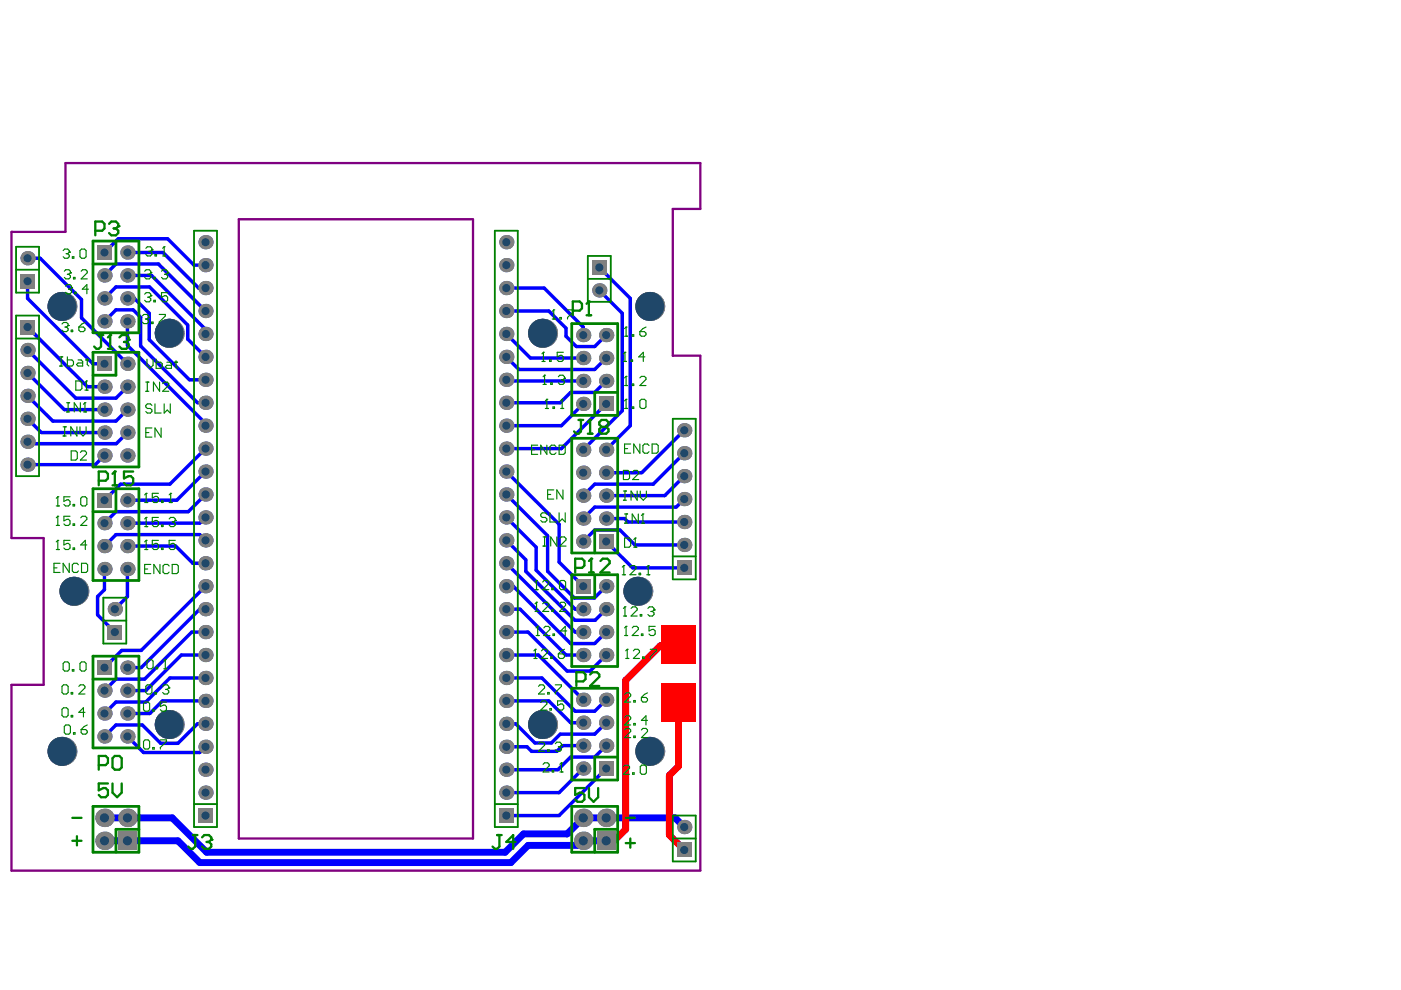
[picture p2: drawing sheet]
<svg xmlns="http://www.w3.org/2000/svg" width="297mm" height="210mm" viewBox="0 0 297 210" stroke-linecap="round" stroke-linejoin="round" font-family="sans-serif">
<path d="M13.9 34.6h134.6v9.7h-5.9v31.1h5.9v109.2h-146.1v-39.4h6.8v-31.1h-6.8v-64.9h11.5zM50.6 46.5h49.7v131.3h-49.7z" fill="none" stroke="#800080" stroke-width=".49"/>
<g fill="none" stroke="#00f" stroke-width=".73">
<path d="M5.8 59.6v3.7l13.9 13.8h2.5M5.8 54.8h2.7l8.8 8.7v3.9l9.7 9.7M22.2 53.5l2.9-2.9h10.4l5.6 5.6h2.5M22.2 58.4l2.4-2.4h9l10 9.9M27 58.4h5.1l11.5 11.4M27 53.5h7.6l7.5 7.6h1.5M127.1 56.7l6.5 6.6v27l-5.1 5.1M5.8 74.2l10.3 10.2h8.5l2.4-2.4M5.8 69.3l12.7 12.7h3.7M5.8 79.1l7.8 7.7h8.6M22.2 68.1l2.4-2.4h3.6l1.6 1.6v6.1l12.1 12h1.7M22.2 63.3l2.4-2.5h7.1l8.1 8.1v3l3.8 3.8"/>
<path d="M27 68.1v5.1l16.6 16.6M27 63.3h1.5l3.1 3.1v5.6l8.6 8.5h3.4M107.3 65.9h9.1l3.6 3.7v1.7l2.2 2.2h3.9l2.4-2.5M107.3 61.1h8.1l8.3 8.2v1.7M107.3 75.7l2.7 2.6h16.1l2.4-2.4M107.3 70.8l5.2 5.1h11.2M127.1 61.6l4.8 4.8v20.7l-8.2 8.3M5.8 83.9l5.4 5.4h13.4l2.4-2.5M5.8 88.8l3 2.9h13.4M22.2 96.6l-2 1.9h-14.4M27 91.7l-2.3 2.4h-18.9v-.4M43.3 90l.3 .3"/>
<path d="M43.6 95.1l-7.6 7.6h-10.4l-3.4 3.4M43.6 100l-6.1 6.1h-10.5M107.3 80.5l.3 .3h16.1M107.3 100l11.2 11.2v8l5.2 5.1M123.7 85.6l-4.7 4.7h-11.7M128.5 80.8l-2.4 2.4h-5.1l-2.2 2.2h-11.5M128.5 85.6l-9.5 9.5h-11.7M145.1 91.2l-9 9h-7.6M145.1 96.1l-6.6 6.6h-12.4l-2.4 2.4M27 115.8h10.2l3.7 3.6h2.7M43.6 114.6l-1.2-1.2h-17.8l-2.4 2.4M43.6 109.7l-1.2 1.2h-15.4"/>
<path d="M43.6 104.8l-3.7 3.7h-15.3l-2.4 2.4M107.3 109.7l6.4 6.3v4.9l8.3 8.3h1.7M107.3 114.6l4.2 4.1v2.4l10.4 10.4h4.3l2.3-2.3M107.3 104.8l8.8 8.8v7.5l5.7 5.7h4.2l2.5-2.5M107.3 119.4l14.7 14.6h1.7M123.7 114.8l2.4-2.4h5.3l3.2 3.1h10.5M128.5 109.9h3.9l.7 .8h12M128.5 114.8l5.6 5.6h11M145.1 105.8l-1.7 1.7h-17.3l-2.4 2.4M145.1 101l-4.2 4.1h-12.4M22.2 120.6v4.4l-1.5 1.5v3.9l3.6 3.6M27 120.6v5.9l-2.7 2.7"/>
<path d="M43.6 129.2h-1.2l-12.5 12.4h-2.9M43.6 134h-2.9l-10 10h-6.1l-2.4 2.4M43.6 138.9h-5.1l-7.6 7.5h-3.9M43.6 124.3l-13.7 13.6h-4.1l-3.6 3.7M107.3 124.3h1.5l12.2 12.1h5.1l2.4-2.4M107.3 129.2h3l9.7 9.7h3.7M107.3 134h4.7l8.2 8.3h4.9l3.4-3.4M107.3 138.9h6.9l9.5 9.5M27 156.1l3.4 3.4h12l1.2-1.2M43.6 148.6h-9.2l-2.6 2.7h-4.8M43.6 143.7h-7.6l-5.1 5.1h-6.3l-2.4 2.5M43.6 153.5h-1.7l-4.2 4.1h-3.6l-3.9-3.9h-5.6l-2.4 2.4"/>
<path d="M107.3 143.7h7.6l7.1 7.1h4.1l2.4-2.4M107.3 148.6h9.1l4.6 4.6h2.7M123.7 158.1h-4.4l-1.2 1.2h-5.4l-1-1h-4.4M128.5 158.1l-2.4 2.4h-5.1l-2.7 2.7h-11M128.5 153.2l-2.4 2.5h-7.3l-1.9 1.8h-3.5l-4-4h-2.1M123.7 163l-5.2 5.1h-11.2M128.5 163l-10 9.9h-11.2"/>
</g>
<path d="M22.2 178.3h15.5l4.7 4.6h65.9l3.7-3.7h10.7l1-.9h4.8M22.2 173.4h14.3l7.3 7.3h63.3l3.9-3.9h9.2l3.5-3.4h19.4l2 2" fill="none" stroke="#00f" stroke-width="1.5"/>
<circle cx="107.3" cy="163.2" r="1.51" fill="#808080"/>
<circle cx="107.3" cy="163.2" r=".86" fill="#1f4769"/>
<circle cx="107.3" cy="143.7" r="1.51" fill="#808080"/>
<circle cx="107.3" cy="143.7" r=".86" fill="#1f4769"/>
<circle cx="107.3" cy="124.3" r="1.51" fill="#808080"/>
<circle cx="107.3" cy="124.3" r=".86" fill="#1f4769"/>
<circle cx="107.3" cy="104.8" r="1.51" fill="#808080"/>
<circle cx="107.3" cy="104.8" r=".86" fill="#1f4769"/>
<circle cx="107.3" cy="85.4" r="1.51" fill="#808080"/>
<circle cx="107.3" cy="85.4" r=".86" fill="#1f4769"/>
<circle cx="107.3" cy="65.9" r="1.51" fill="#808080"/>
<circle cx="107.3" cy="65.9" r=".86" fill="#1f4769"/>
<path d="M105.8 171.4h3.1v3h-3.1z" fill-rule="evenodd" fill="#808080"/>
<circle cx="107.3" cy="172.9" r=".86" fill="#1f4769"/>
<circle cx="107.3" cy="158.3" r="1.51" fill="#808080"/>
<circle cx="107.3" cy="158.3" r=".86" fill="#1f4769"/>
<circle cx="107.3" cy="168.1" r="1.51" fill="#808080"/>
<circle cx="107.3" cy="168.1" r=".86" fill="#1f4769"/>
<circle cx="107.3" cy="148.6" r="1.51" fill="#808080"/>
<circle cx="107.3" cy="148.6" r=".86" fill="#1f4769"/>
<circle cx="107.3" cy="153.5" r="1.51" fill="#808080"/>
<circle cx="107.3" cy="153.5" r=".86" fill="#1f4769"/>
<circle cx="107.3" cy="129.2" r="1.51" fill="#808080"/>
<circle cx="107.3" cy="129.2" r=".86" fill="#1f4769"/>
<circle cx="107.3" cy="134" r="1.51" fill="#808080"/>
<circle cx="107.3" cy="134" r=".86" fill="#1f4769"/>
<circle cx="107.3" cy="114.6" r="1.51" fill="#808080"/>
<circle cx="107.3" cy="114.6" r=".86" fill="#1f4769"/>
<circle cx="107.3" cy="119.4" r="1.51" fill="#808080"/>
<circle cx="107.3" cy="119.4" r=".86" fill="#1f4769"/>
<circle cx="107.3" cy="95.1" r="1.51" fill="#808080"/>
<circle cx="107.3" cy="95.1" r=".86" fill="#1f4769"/>
<circle cx="107.3" cy="100" r="1.51" fill="#808080"/>
<circle cx="107.3" cy="100" r=".86" fill="#1f4769"/>
<circle cx="107.3" cy="80.5" r="1.51" fill="#808080"/>
<circle cx="107.3" cy="80.5" r=".86" fill="#1f4769"/>
<circle cx="107.3" cy="90.3" r="1.51" fill="#808080"/>
<circle cx="107.3" cy="90.3" r=".86" fill="#1f4769"/>
<circle cx="107.3" cy="75.7" r="1.51" fill="#808080"/>
<circle cx="107.3" cy="75.7" r=".86" fill="#1f4769"/>
<circle cx="107.3" cy="70.8" r="1.51" fill="#808080"/>
<circle cx="107.3" cy="70.8" r=".86" fill="#1f4769"/>
<circle cx="107.3" cy="56.2" r="1.51" fill="#808080"/>
<circle cx="107.3" cy="56.2" r=".86" fill="#1f4769"/>
<circle cx="107.3" cy="51.4" r="1.51" fill="#808080"/>
<circle cx="107.3" cy="51.4" r=".86" fill="#1f4769"/>
<path d="M125.6 55.2h3v3h-3z" fill-rule="evenodd" fill="#808080"/>
<circle cx="127.1" cy="56.7" r=".86" fill="#1f4769"/>
<circle cx="107.3" cy="138.9" r="1.51" fill="#808080"/>
<circle cx="107.3" cy="138.9" r=".86" fill="#1f4769"/>
<circle cx="107.3" cy="61.1" r="1.51" fill="#808080"/>
<circle cx="107.3" cy="61.1" r=".86" fill="#1f4769"/>
<circle cx="107.3" cy="109.7" r="1.51" fill="#808080"/>
<circle cx="107.3" cy="109.7" r=".86" fill="#1f4769"/>
<circle cx="127.1" cy="61.6" r="1.51" fill="#808080"/>
<circle cx="127.1" cy="61.6" r=".86" fill="#1f4769"/>
<circle cx="22.2" cy="120.6" r="1.51" fill="#808080"/>
<circle cx="22.2" cy="120.6" r=".85" fill="#1f4769"/>
<circle cx="27" cy="120.6" r="1.51" fill="#808080"/>
<circle cx="27" cy="120.6" r=".85" fill="#1f4769"/>
<circle cx="22.2" cy="58.4" r="1.51" fill="#808080"/>
<circle cx="22.2" cy="58.4" r=".85" fill="#1f4769"/>
<circle cx="27" cy="58.4" r="1.51" fill="#808080"/>
<circle cx="27" cy="58.4" r=".85" fill="#1f4769"/>
<circle cx="43.6" cy="163.2" r="1.51" fill="#808080"/>
<circle cx="43.6" cy="163.2" r=".86" fill="#1f4769"/>
<circle cx="43.6" cy="143.7" r="1.51" fill="#808080"/>
<circle cx="43.6" cy="143.7" r=".86" fill="#1f4769"/>
<circle cx="43.6" cy="124.3" r="1.51" fill="#808080"/>
<circle cx="43.6" cy="124.3" r=".86" fill="#1f4769"/>
<circle cx="43.6" cy="104.8" r="1.51" fill="#808080"/>
<circle cx="43.6" cy="104.8" r=".86" fill="#1f4769"/>
<circle cx="43.6" cy="85.4" r="1.51" fill="#808080"/>
<circle cx="43.6" cy="85.4" r=".86" fill="#1f4769"/>
<circle cx="43.6" cy="65.9" r="1.51" fill="#808080"/>
<circle cx="43.6" cy="65.9" r=".86" fill="#1f4769"/>
<path d="M122.1 122.8h3.1v3h-3.1z" fill-rule="evenodd" fill="#808080"/>
<circle cx="123.7" cy="124.3" r=".85" fill="#1f4769"/>
<circle cx="123.7" cy="105.1" r="1.51" fill="#808080"/>
<circle cx="123.7" cy="105.1" r=".85" fill="#1f4769"/>
<circle cx="123.7" cy="85.6" r="1.51" fill="#808080"/>
<circle cx="123.7" cy="85.6" r=".85" fill="#1f4769"/>
<path d="M143.6 118.9h3v3h-3z" fill-rule="evenodd" fill="#808080"/>
<circle cx="145.1" cy="120.4" r=".86" fill="#1f4769"/>
<circle cx="145.1" cy="101" r="1.51" fill="#808080"/>
<circle cx="145.1" cy="101" r=".86" fill="#1f4769"/>
<circle cx="13.1" cy="159.3" r="3.1" fill="#808080"/>
<circle cx="13.1" cy="159.3" r="3.1" fill="#1f4769"/>
<circle cx="5.8" cy="98.5" r="1.51" fill="#808080"/>
<circle cx="5.8" cy="98.5" r=".86" fill="#1f4769"/>
<circle cx="5.8" cy="88.8" r="1.51" fill="#808080"/>
<circle cx="5.8" cy="88.8" r=".86" fill="#1f4769"/>
<circle cx="5.8" cy="83.9" r="1.51" fill="#808080"/>
<circle cx="5.8" cy="83.9" r=".86" fill="#1f4769"/>
<circle cx="5.8" cy="74.2" r="1.51" fill="#808080"/>
<circle cx="5.8" cy="74.2" r=".86" fill="#1f4769"/>
<path d="M4.3 67.8h3.1v3.1h-3.1z" fill-rule="evenodd" fill="#808080"/>
<circle cx="5.8" cy="69.3" r=".86" fill="#1f4769"/>
<path d="M4.3 58.1h3.1v3h-3.1z" fill-rule="evenodd" fill="#808080"/>
<circle cx="5.8" cy="59.6" r=".86" fill="#1f4769"/>
<circle cx="5.8" cy="54.8" r="1.51" fill="#808080"/>
<circle cx="5.8" cy="54.8" r=".86" fill="#1f4769"/>
<path d="M25.1 176.3h3.9v3.9h-3.9z" fill-rule="evenodd" fill="#808080"/>
<circle cx="27" cy="178.3" r=".97" fill="#1f4769"/>
<circle cx="27" cy="173.4" r="1.95" fill="#808080"/>
<circle cx="27" cy="173.4" r=".97" fill="#1f4769"/>
<circle cx="22.2" cy="173.4" r="1.95" fill="#808080"/>
<circle cx="22.2" cy="173.4" r=".97" fill="#1f4769"/>
<circle cx="22.2" cy="178.3" r="1.95" fill="#808080"/>
<circle cx="22.2" cy="178.3" r=".97" fill="#1f4769"/>
<circle cx="27" cy="146.4" r="1.51" fill="#808080"/>
<circle cx="27" cy="146.4" r=".85" fill="#1f4769"/>
<circle cx="27" cy="151.3" r="1.51" fill="#808080"/>
<circle cx="27" cy="151.3" r=".85" fill="#1f4769"/>
<circle cx="22.2" cy="151.3" r="1.51" fill="#808080"/>
<circle cx="22.2" cy="151.3" r=".85" fill="#1f4769"/>
<circle cx="22.2" cy="146.4" r="1.51" fill="#808080"/>
<circle cx="22.2" cy="146.4" r=".85" fill="#1f4769"/>
<circle cx="24.3" cy="129.2" r="1.51" fill="#808080"/>
<circle cx="24.3" cy="129.2" r=".86" fill="#1f4769"/>
<path d="M22.8 132.5h3.1v3h-3.1z" fill-rule="evenodd" fill="#808080"/>
<circle cx="24.3" cy="134" r=".86" fill="#1f4769"/>
<circle cx="22.2" cy="110.9" r="1.51" fill="#808080"/>
<circle cx="22.2" cy="110.9" r=".85" fill="#1f4769"/>
<circle cx="22.2" cy="115.8" r="1.51" fill="#808080"/>
<circle cx="22.2" cy="115.8" r=".85" fill="#1f4769"/>
<circle cx="27" cy="115.8" r="1.51" fill="#808080"/>
<circle cx="27" cy="115.8" r=".85" fill="#1f4769"/>
<circle cx="27" cy="110.9" r="1.51" fill="#808080"/>
<circle cx="27" cy="110.9" r=".85" fill="#1f4769"/>
<circle cx="27" cy="96.6" r="1.51" fill="#808080"/>
<circle cx="27" cy="96.6" r=".85" fill="#1f4769"/>
<circle cx="22.2" cy="96.6" r="1.51" fill="#808080"/>
<circle cx="22.2" cy="96.6" r=".85" fill="#1f4769"/>
<path d="M20.6 104.5h3.1v3.1h-3.1z" fill-rule="evenodd" fill="#808080"/>
<circle cx="22.2" cy="106.1" r=".85" fill="#1f4769"/>
<circle cx="27" cy="106.1" r="1.51" fill="#808080"/>
<circle cx="27" cy="106.1" r=".85" fill="#1f4769"/>
<circle cx="27" cy="86.8" r="1.51" fill="#808080"/>
<circle cx="27" cy="86.8" r=".85" fill="#1f4769"/>
<circle cx="22.2" cy="86.8" r="1.51" fill="#808080"/>
<circle cx="22.2" cy="86.8" r=".85" fill="#1f4769"/>
<circle cx="27" cy="82" r="1.51" fill="#808080"/>
<circle cx="27" cy="82" r=".85" fill="#1f4769"/>
<circle cx="22.2" cy="82" r="1.51" fill="#808080"/>
<circle cx="22.2" cy="82" r=".85" fill="#1f4769"/>
<circle cx="22.2" cy="68.1" r="1.51" fill="#808080"/>
<circle cx="22.2" cy="68.1" r=".85" fill="#1f4769"/>
<circle cx="27" cy="68.1" r="1.51" fill="#808080"/>
<circle cx="27" cy="68.1" r=".85" fill="#1f4769"/>
<path d="M20.6 52h3.1v3h-3.1z" fill-rule="evenodd" fill="#808080"/>
<circle cx="22.2" cy="53.5" r=".85" fill="#1f4769"/>
<circle cx="27" cy="53.5" r="1.51" fill="#808080"/>
<circle cx="27" cy="53.5" r=".85" fill="#1f4769"/>
<path d="M42.1 171.4h3v3h-3z" fill-rule="evenodd" fill="#808080"/>
<circle cx="43.6" cy="172.9" r=".86" fill="#1f4769"/>
<circle cx="43.6" cy="158.3" r="1.51" fill="#808080"/>
<circle cx="43.6" cy="158.3" r=".86" fill="#1f4769"/>
<circle cx="43.6" cy="168.1" r="1.51" fill="#808080"/>
<circle cx="43.6" cy="168.1" r=".86" fill="#1f4769"/>
<circle cx="43.6" cy="148.6" r="1.51" fill="#808080"/>
<circle cx="43.6" cy="148.6" r=".86" fill="#1f4769"/>
<circle cx="43.6" cy="153.5" r="1.51" fill="#808080"/>
<circle cx="43.6" cy="153.5" r=".86" fill="#1f4769"/>
<circle cx="43.6" cy="129.2" r="1.51" fill="#808080"/>
<circle cx="43.6" cy="129.2" r=".86" fill="#1f4769"/>
<circle cx="43.6" cy="134" r="1.51" fill="#808080"/>
<circle cx="43.6" cy="134" r=".86" fill="#1f4769"/>
<circle cx="43.6" cy="114.6" r="1.51" fill="#808080"/>
<circle cx="43.6" cy="114.6" r=".86" fill="#1f4769"/>
<circle cx="43.6" cy="119.4" r="1.51" fill="#808080"/>
<circle cx="43.6" cy="119.4" r=".86" fill="#1f4769"/>
<circle cx="43.6" cy="95.1" r="1.51" fill="#808080"/>
<circle cx="43.6" cy="95.1" r=".86" fill="#1f4769"/>
<circle cx="43.6" cy="100" r="1.51" fill="#808080"/>
<circle cx="43.6" cy="100" r=".86" fill="#1f4769"/>
<circle cx="43.6" cy="80.5" r="1.51" fill="#808080"/>
<circle cx="43.6" cy="80.5" r=".86" fill="#1f4769"/>
<circle cx="43.6" cy="90.3" r="1.51" fill="#808080"/>
<circle cx="43.6" cy="90.3" r=".86" fill="#1f4769"/>
<circle cx="43.6" cy="75.7" r="1.51" fill="#808080"/>
<circle cx="43.6" cy="75.7" r=".86" fill="#1f4769"/>
<circle cx="43.6" cy="70.8" r="1.51" fill="#808080"/>
<circle cx="43.6" cy="70.8" r=".86" fill="#1f4769"/>
<circle cx="43.6" cy="56.2" r="1.51" fill="#808080"/>
<circle cx="43.6" cy="56.2" r=".86" fill="#1f4769"/>
<circle cx="43.6" cy="51.4" r="1.51" fill="#808080"/>
<circle cx="43.6" cy="51.4" r=".86" fill="#1f4769"/>
<circle cx="123.7" cy="173.4" r="1.95" fill="#808080"/>
<circle cx="123.7" cy="173.4" r=".97" fill="#1f4769"/>
<circle cx="123.7" cy="178.3" r="1.95" fill="#808080"/>
<circle cx="123.7" cy="178.3" r=".97" fill="#1f4769"/>
<circle cx="123.7" cy="163" r="1.51" fill="#808080"/>
<circle cx="123.7" cy="163" r=".85" fill="#1f4769"/>
<circle cx="123.7" cy="158.1" r="1.51" fill="#808080"/>
<circle cx="123.7" cy="158.1" r=".85" fill="#1f4769"/>
<circle cx="123.7" cy="153.2" r="1.51" fill="#808080"/>
<circle cx="123.7" cy="153.2" r=".85" fill="#1f4769"/>
<circle cx="123.7" cy="148.4" r="1.51" fill="#808080"/>
<circle cx="123.7" cy="148.4" r=".85" fill="#1f4769"/>
<circle cx="123.7" cy="134" r="1.51" fill="#808080"/>
<circle cx="123.7" cy="134" r=".85" fill="#1f4769"/>
<circle cx="123.7" cy="129.2" r="1.51" fill="#808080"/>
<circle cx="123.7" cy="129.2" r=".85" fill="#1f4769"/>
<circle cx="123.7" cy="114.8" r="1.51" fill="#808080"/>
<circle cx="123.7" cy="114.8" r=".85" fill="#1f4769"/>
<circle cx="123.7" cy="100.2" r="1.51" fill="#808080"/>
<circle cx="123.7" cy="100.2" r=".85" fill="#1f4769"/>
<circle cx="123.7" cy="95.4" r="1.51" fill="#808080"/>
<circle cx="123.7" cy="95.4" r=".85" fill="#1f4769"/>
<circle cx="123.7" cy="80.8" r="1.51" fill="#808080"/>
<circle cx="123.7" cy="80.8" r=".85" fill="#1f4769"/>
<circle cx="115" cy="70.7" r="3.1" fill="#808080"/>
<circle cx="115" cy="70.7" r="3.1" fill="#1f4769"/>
<circle cx="123.7" cy="71" r="1.51" fill="#808080"/>
<circle cx="123.7" cy="71" r=".85" fill="#1f4769"/>
<circle cx="123.7" cy="75.9" r="1.51" fill="#808080"/>
<circle cx="123.7" cy="75.9" r=".85" fill="#1f4769"/>
<circle cx="137.8" cy="159.3" r="3.1" fill="#808080"/>
<circle cx="137.8" cy="159.3" r="3.1" fill="#1f4769"/>
<path d="M143.6 178.7h3v3h-3z" fill-rule="evenodd" fill="#808080"/>
<circle cx="145.1" cy="180.2" r=".86" fill="#1f4769"/>
<circle cx="145.1" cy="175.4" r="1.51" fill="#808080"/>
<circle cx="145.1" cy="175.4" r=".86" fill="#1f4769"/>
<circle cx="145.1" cy="110.7" r="1.51" fill="#808080"/>
<circle cx="145.1" cy="110.7" r=".86" fill="#1f4769"/>
<circle cx="145.1" cy="115.5" r="1.51" fill="#808080"/>
<circle cx="145.1" cy="115.5" r=".86" fill="#1f4769"/>
<circle cx="145.1" cy="96.1" r="1.51" fill="#808080"/>
<circle cx="145.1" cy="96.1" r=".86" fill="#1f4769"/>
<circle cx="145.1" cy="105.8" r="1.51" fill="#808080"/>
<circle cx="145.1" cy="105.8" r=".86" fill="#1f4769"/>
<circle cx="145.1" cy="91.2" r="1.51" fill="#808080"/>
<circle cx="145.1" cy="91.2" r=".86" fill="#1f4769"/>
<circle cx="5.8" cy="93.7" r="1.51" fill="#808080"/>
<circle cx="5.8" cy="93.7" r=".86" fill="#1f4769"/>
<circle cx="5.8" cy="79.1" r="1.51" fill="#808080"/>
<circle cx="5.8" cy="79.1" r=".86" fill="#1f4769"/>
<circle cx="13.1" cy="65" r="3.1" fill="#808080"/>
<circle cx="13.1" cy="65" r="3.1" fill="#1f4769"/>
<circle cx="27" cy="141.6" r="1.51" fill="#808080"/>
<circle cx="27" cy="141.6" r=".85" fill="#1f4769"/>
<circle cx="27" cy="156.1" r="1.51" fill="#808080"/>
<circle cx="27" cy="156.1" r=".85" fill="#1f4769"/>
<circle cx="22.2" cy="156.1" r="1.51" fill="#808080"/>
<circle cx="22.2" cy="156.1" r=".85" fill="#1f4769"/>
<path d="M20.6 140h3.1v3.1h-3.1z" fill-rule="evenodd" fill="#808080"/>
<circle cx="22.2" cy="141.6" r=".85" fill="#1f4769"/>
<circle cx="27" cy="91.7" r="1.51" fill="#808080"/>
<circle cx="27" cy="91.7" r=".85" fill="#1f4769"/>
<circle cx="22.2" cy="91.7" r="1.51" fill="#808080"/>
<circle cx="22.2" cy="91.7" r=".85" fill="#1f4769"/>
<circle cx="27" cy="77.1" r="1.51" fill="#808080"/>
<circle cx="27" cy="77.1" r=".85" fill="#1f4769"/>
<path d="M20.6 75.6h3.1v3h-3.1z" fill-rule="evenodd" fill="#808080"/>
<circle cx="22.2" cy="77.1" r=".85" fill="#1f4769"/>
<circle cx="22.2" cy="63.3" r="1.51" fill="#808080"/>
<circle cx="22.2" cy="63.3" r=".85" fill="#1f4769"/>
<circle cx="27" cy="63.3" r="1.51" fill="#808080"/>
<circle cx="27" cy="63.3" r=".85" fill="#1f4769"/>
<circle cx="43.6" cy="138.9" r="1.51" fill="#808080"/>
<circle cx="43.6" cy="138.9" r=".86" fill="#1f4769"/>
<circle cx="43.6" cy="61.1" r="1.51" fill="#808080"/>
<circle cx="43.6" cy="61.1" r=".86" fill="#1f4769"/>
<circle cx="43.6" cy="109.7" r="1.51" fill="#808080"/>
<circle cx="43.6" cy="109.7" r=".86" fill="#1f4769"/>
<circle cx="123.7" cy="138.9" r="1.51" fill="#808080"/>
<circle cx="123.7" cy="138.9" r=".85" fill="#1f4769"/>
<circle cx="115" cy="153.6" r="3.1" fill="#808080"/>
<circle cx="115" cy="153.6" r="3.1" fill="#1f4769"/>
<circle cx="123.7" cy="109.9" r="1.51" fill="#808080"/>
<circle cx="123.7" cy="109.9" r=".85" fill="#1f4769"/>
<circle cx="135.2" cy="125.4" r="3.1" fill="#808080"/>
<circle cx="135.2" cy="125.4" r="3.1" fill="#1f4769"/>
<circle cx="137.8" cy="65" r="3.1" fill="#808080"/>
<circle cx="137.8" cy="65" r="3.1" fill="#1f4769"/>
<circle cx="128.5" cy="124.3" r="1.51" fill="#808080"/>
<circle cx="128.5" cy="124.3" r=".85" fill="#1f4769"/>
<circle cx="128.5" cy="105.1" r="1.51" fill="#808080"/>
<circle cx="128.5" cy="105.1" r=".85" fill="#1f4769"/>
<path d="M127 84.1h3v3h-3z" fill-rule="evenodd" fill="#808080"/>
<circle cx="128.5" cy="85.6" r=".85" fill="#1f4769"/>
<circle cx="35.9" cy="70.7" r="3.1" fill="#808080"/>
<circle cx="35.9" cy="70.7" r="3.1" fill="#1f4769"/>
<path d="M126.6 176.3h3.9v3.9h-3.9z" fill-rule="evenodd" fill="#808080"/>
<circle cx="128.5" cy="178.3" r=".97" fill="#1f4769"/>
<circle cx="128.5" cy="173.4" r="1.95" fill="#808080"/>
<circle cx="128.5" cy="173.4" r=".97" fill="#1f4769"/>
<circle cx="128.5" cy="158.1" r="1.51" fill="#808080"/>
<circle cx="128.5" cy="158.1" r=".85" fill="#1f4769"/>
<path d="M127 161.4h3v3.1h-3z" fill-rule="evenodd" fill="#808080"/>
<circle cx="128.5" cy="163" r=".85" fill="#1f4769"/>
<circle cx="128.5" cy="148.4" r="1.51" fill="#808080"/>
<circle cx="128.5" cy="148.4" r=".85" fill="#1f4769"/>
<circle cx="128.5" cy="153.2" r="1.51" fill="#808080"/>
<circle cx="128.5" cy="153.2" r=".85" fill="#1f4769"/>
<circle cx="128.5" cy="129.2" r="1.51" fill="#808080"/>
<circle cx="128.5" cy="129.2" r=".85" fill="#1f4769"/>
<circle cx="128.5" cy="134" r="1.51" fill="#808080"/>
<circle cx="128.5" cy="134" r=".85" fill="#1f4769"/>
<path d="M127 113.3h3v3h-3z" fill-rule="evenodd" fill="#808080"/>
<circle cx="128.5" cy="114.8" r=".85" fill="#1f4769"/>
<circle cx="128.5" cy="100.2" r="1.51" fill="#808080"/>
<circle cx="128.5" cy="100.2" r=".85" fill="#1f4769"/>
<circle cx="128.5" cy="95.4" r="1.51" fill="#808080"/>
<circle cx="128.5" cy="95.4" r=".85" fill="#1f4769"/>
<circle cx="128.5" cy="80.8" r="1.51" fill="#808080"/>
<circle cx="128.5" cy="80.8" r=".85" fill="#1f4769"/>
<circle cx="128.5" cy="75.9" r="1.51" fill="#808080"/>
<circle cx="128.5" cy="75.9" r=".85" fill="#1f4769"/>
<circle cx="128.5" cy="71" r="1.51" fill="#808080"/>
<circle cx="128.5" cy="71" r=".85" fill="#1f4769"/>
<circle cx="15.7" cy="125.4" r="3.1" fill="#808080"/>
<circle cx="15.7" cy="125.4" r="3.1" fill="#1f4769"/>
<circle cx="35.9" cy="153.6" r="3.1" fill="#808080"/>
<circle cx="35.9" cy="153.6" r="3.1" fill="#1f4769"/>
<circle cx="128.5" cy="138.9" r="1.51" fill="#808080"/>
<circle cx="128.5" cy="138.9" r=".85" fill="#1f4769"/>
<circle cx="128.5" cy="109.9" r="1.51" fill="#808080"/>
<circle cx="128.5" cy="109.9" r=".85" fill="#1f4769"/>
<path d="M144.1 136.9h-4.1l-7.3 7.3v31.6l-2.5 2.5h-1.7M143.9 148.9v13.6l-2 1.9v12.7l3.2 3.1" fill="none" stroke="#f00" stroke-width="1.5"/>
<circle cx="107.3" cy="163.2" r="1.51" fill="#808080"/>
<circle cx="107.3" cy="163.2" r=".86" fill="#1f4769"/>
<circle cx="107.3" cy="143.7" r="1.51" fill="#808080"/>
<circle cx="107.3" cy="143.7" r=".86" fill="#1f4769"/>
<circle cx="107.3" cy="124.3" r="1.51" fill="#808080"/>
<circle cx="107.3" cy="124.3" r=".86" fill="#1f4769"/>
<circle cx="107.3" cy="104.8" r="1.51" fill="#808080"/>
<circle cx="107.3" cy="104.8" r=".86" fill="#1f4769"/>
<circle cx="107.3" cy="85.4" r="1.51" fill="#808080"/>
<circle cx="107.3" cy="85.4" r=".86" fill="#1f4769"/>
<circle cx="107.3" cy="65.9" r="1.51" fill="#808080"/>
<circle cx="107.3" cy="65.9" r=".86" fill="#1f4769"/>
<path d="M105.8 171.4h3.1v3h-3.1z" fill-rule="evenodd" fill="#808080"/>
<circle cx="107.3" cy="172.9" r=".86" fill="#1f4769"/>
<circle cx="107.3" cy="158.3" r="1.51" fill="#808080"/>
<circle cx="107.3" cy="158.3" r=".86" fill="#1f4769"/>
<circle cx="107.3" cy="168.1" r="1.51" fill="#808080"/>
<circle cx="107.3" cy="168.1" r=".86" fill="#1f4769"/>
<circle cx="107.3" cy="148.6" r="1.51" fill="#808080"/>
<circle cx="107.3" cy="148.6" r=".86" fill="#1f4769"/>
<circle cx="107.3" cy="153.5" r="1.51" fill="#808080"/>
<circle cx="107.3" cy="153.5" r=".86" fill="#1f4769"/>
<circle cx="107.3" cy="129.2" r="1.51" fill="#808080"/>
<circle cx="107.3" cy="129.2" r=".86" fill="#1f4769"/>
<circle cx="107.3" cy="134" r="1.51" fill="#808080"/>
<circle cx="107.3" cy="134" r=".86" fill="#1f4769"/>
<circle cx="107.3" cy="114.6" r="1.51" fill="#808080"/>
<circle cx="107.3" cy="114.6" r=".86" fill="#1f4769"/>
<circle cx="107.3" cy="119.4" r="1.51" fill="#808080"/>
<circle cx="107.3" cy="119.4" r=".86" fill="#1f4769"/>
<circle cx="107.3" cy="95.1" r="1.51" fill="#808080"/>
<circle cx="107.3" cy="95.1" r=".86" fill="#1f4769"/>
<circle cx="107.3" cy="100" r="1.51" fill="#808080"/>
<circle cx="107.3" cy="100" r=".86" fill="#1f4769"/>
<circle cx="107.3" cy="80.5" r="1.51" fill="#808080"/>
<circle cx="107.3" cy="80.5" r=".86" fill="#1f4769"/>
<circle cx="107.3" cy="90.3" r="1.51" fill="#808080"/>
<circle cx="107.3" cy="90.3" r=".86" fill="#1f4769"/>
<circle cx="107.3" cy="75.7" r="1.51" fill="#808080"/>
<circle cx="107.3" cy="75.7" r=".86" fill="#1f4769"/>
<circle cx="107.3" cy="70.8" r="1.51" fill="#808080"/>
<circle cx="107.3" cy="70.8" r=".86" fill="#1f4769"/>
<circle cx="107.3" cy="56.2" r="1.51" fill="#808080"/>
<circle cx="107.3" cy="56.2" r=".86" fill="#1f4769"/>
<circle cx="107.3" cy="51.4" r="1.51" fill="#808080"/>
<circle cx="107.3" cy="51.4" r=".86" fill="#1f4769"/>
<path d="M125.6 55.2h3v3h-3z" fill-rule="evenodd" fill="#808080"/>
<circle cx="127.1" cy="56.7" r=".86" fill="#1f4769"/>
<circle cx="107.3" cy="138.9" r="1.51" fill="#808080"/>
<circle cx="107.3" cy="138.9" r=".86" fill="#1f4769"/>
<circle cx="107.3" cy="61.1" r="1.51" fill="#808080"/>
<circle cx="107.3" cy="61.1" r=".86" fill="#1f4769"/>
<circle cx="107.3" cy="109.7" r="1.51" fill="#808080"/>
<circle cx="107.3" cy="109.7" r=".86" fill="#1f4769"/>
<circle cx="127.1" cy="61.6" r="1.51" fill="#808080"/>
<circle cx="127.1" cy="61.6" r=".86" fill="#1f4769"/>
<circle cx="22.2" cy="120.6" r="1.51" fill="#808080"/>
<circle cx="22.2" cy="120.6" r=".85" fill="#1f4769"/>
<circle cx="27" cy="120.6" r="1.51" fill="#808080"/>
<circle cx="27" cy="120.6" r=".85" fill="#1f4769"/>
<circle cx="22.2" cy="58.4" r="1.51" fill="#808080"/>
<circle cx="22.2" cy="58.4" r=".85" fill="#1f4769"/>
<circle cx="27" cy="58.4" r="1.51" fill="#808080"/>
<circle cx="27" cy="58.4" r=".85" fill="#1f4769"/>
<circle cx="43.6" cy="163.2" r="1.51" fill="#808080"/>
<circle cx="43.6" cy="163.2" r=".86" fill="#1f4769"/>
<circle cx="43.6" cy="143.7" r="1.51" fill="#808080"/>
<circle cx="43.6" cy="143.7" r=".86" fill="#1f4769"/>
<circle cx="43.6" cy="124.3" r="1.51" fill="#808080"/>
<circle cx="43.6" cy="124.3" r=".86" fill="#1f4769"/>
<circle cx="43.6" cy="104.8" r="1.51" fill="#808080"/>
<circle cx="43.6" cy="104.8" r=".86" fill="#1f4769"/>
<circle cx="43.6" cy="85.4" r="1.51" fill="#808080"/>
<circle cx="43.6" cy="85.4" r=".86" fill="#1f4769"/>
<circle cx="43.6" cy="65.9" r="1.51" fill="#808080"/>
<circle cx="43.6" cy="65.9" r=".86" fill="#1f4769"/>
<path d="M122.1 122.8h3.1v3h-3.1z" fill-rule="evenodd" fill="#808080"/>
<circle cx="123.7" cy="124.3" r=".85" fill="#1f4769"/>
<circle cx="123.7" cy="105.1" r="1.51" fill="#808080"/>
<circle cx="123.7" cy="105.1" r=".85" fill="#1f4769"/>
<circle cx="123.7" cy="85.6" r="1.51" fill="#808080"/>
<circle cx="123.7" cy="85.6" r=".85" fill="#1f4769"/>
<path d="M143.6 118.9h3v3h-3z" fill-rule="evenodd" fill="#808080"/>
<circle cx="145.1" cy="120.4" r=".86" fill="#1f4769"/>
<circle cx="145.1" cy="101" r="1.51" fill="#808080"/>
<circle cx="145.1" cy="101" r=".86" fill="#1f4769"/>
<circle cx="13.1" cy="159.3" r="3.1" fill="#808080"/>
<circle cx="13.1" cy="159.3" r="3.1" fill="#1f4769"/>
<circle cx="5.8" cy="98.5" r="1.51" fill="#808080"/>
<circle cx="5.8" cy="98.5" r=".86" fill="#1f4769"/>
<circle cx="5.8" cy="88.8" r="1.51" fill="#808080"/>
<circle cx="5.8" cy="88.8" r=".86" fill="#1f4769"/>
<circle cx="5.8" cy="83.9" r="1.51" fill="#808080"/>
<circle cx="5.8" cy="83.9" r=".86" fill="#1f4769"/>
<circle cx="5.8" cy="74.2" r="1.51" fill="#808080"/>
<circle cx="5.8" cy="74.2" r=".86" fill="#1f4769"/>
<path d="M4.3 67.8h3.1v3.1h-3.1z" fill-rule="evenodd" fill="#808080"/>
<circle cx="5.8" cy="69.3" r=".86" fill="#1f4769"/>
<path d="M4.3 58.1h3.1v3h-3.1z" fill-rule="evenodd" fill="#808080"/>
<circle cx="5.8" cy="59.6" r=".86" fill="#1f4769"/>
<circle cx="5.8" cy="54.8" r="1.51" fill="#808080"/>
<circle cx="5.8" cy="54.8" r=".86" fill="#1f4769"/>
<path d="M25.1 176.3h3.9v3.9h-3.9z" fill-rule="evenodd" fill="#808080"/>
<circle cx="27" cy="178.3" r=".97" fill="#1f4769"/>
<circle cx="27" cy="173.4" r="1.95" fill="#808080"/>
<circle cx="27" cy="173.4" r=".97" fill="#1f4769"/>
<circle cx="22.2" cy="173.4" r="1.95" fill="#808080"/>
<circle cx="22.2" cy="173.4" r=".97" fill="#1f4769"/>
<circle cx="22.2" cy="178.3" r="1.95" fill="#808080"/>
<circle cx="22.2" cy="178.3" r=".97" fill="#1f4769"/>
<circle cx="27" cy="146.4" r="1.51" fill="#808080"/>
<circle cx="27" cy="146.4" r=".85" fill="#1f4769"/>
<circle cx="27" cy="151.3" r="1.51" fill="#808080"/>
<circle cx="27" cy="151.3" r=".85" fill="#1f4769"/>
<circle cx="22.2" cy="151.3" r="1.51" fill="#808080"/>
<circle cx="22.2" cy="151.3" r=".85" fill="#1f4769"/>
<circle cx="22.2" cy="146.4" r="1.51" fill="#808080"/>
<circle cx="22.2" cy="146.4" r=".85" fill="#1f4769"/>
<circle cx="24.3" cy="129.2" r="1.51" fill="#808080"/>
<circle cx="24.3" cy="129.2" r=".86" fill="#1f4769"/>
<path d="M22.8 132.5h3.1v3h-3.1z" fill-rule="evenodd" fill="#808080"/>
<circle cx="24.3" cy="134" r=".86" fill="#1f4769"/>
<circle cx="22.2" cy="110.9" r="1.51" fill="#808080"/>
<circle cx="22.2" cy="110.9" r=".85" fill="#1f4769"/>
<circle cx="22.2" cy="115.8" r="1.51" fill="#808080"/>
<circle cx="22.2" cy="115.8" r=".85" fill="#1f4769"/>
<circle cx="27" cy="115.8" r="1.51" fill="#808080"/>
<circle cx="27" cy="115.8" r=".85" fill="#1f4769"/>
<circle cx="27" cy="110.9" r="1.51" fill="#808080"/>
<circle cx="27" cy="110.9" r=".85" fill="#1f4769"/>
<circle cx="27" cy="96.6" r="1.51" fill="#808080"/>
<circle cx="27" cy="96.6" r=".85" fill="#1f4769"/>
<circle cx="22.2" cy="96.6" r="1.51" fill="#808080"/>
<circle cx="22.2" cy="96.6" r=".85" fill="#1f4769"/>
<path d="M20.6 104.5h3.1v3.1h-3.1z" fill-rule="evenodd" fill="#808080"/>
<circle cx="22.2" cy="106.1" r=".85" fill="#1f4769"/>
<circle cx="27" cy="106.1" r="1.51" fill="#808080"/>
<circle cx="27" cy="106.1" r=".85" fill="#1f4769"/>
<circle cx="27" cy="86.8" r="1.51" fill="#808080"/>
<circle cx="27" cy="86.8" r=".85" fill="#1f4769"/>
<circle cx="22.2" cy="86.8" r="1.51" fill="#808080"/>
<circle cx="22.2" cy="86.8" r=".85" fill="#1f4769"/>
<circle cx="27" cy="82" r="1.51" fill="#808080"/>
<circle cx="27" cy="82" r=".85" fill="#1f4769"/>
<circle cx="22.2" cy="82" r="1.51" fill="#808080"/>
<circle cx="22.2" cy="82" r=".85" fill="#1f4769"/>
<circle cx="22.2" cy="68.1" r="1.51" fill="#808080"/>
<circle cx="22.2" cy="68.1" r=".85" fill="#1f4769"/>
<circle cx="27" cy="68.1" r="1.51" fill="#808080"/>
<circle cx="27" cy="68.1" r=".85" fill="#1f4769"/>
<path d="M20.6 52h3.1v3h-3.1z" fill-rule="evenodd" fill="#808080"/>
<circle cx="22.2" cy="53.5" r=".85" fill="#1f4769"/>
<circle cx="27" cy="53.5" r="1.51" fill="#808080"/>
<circle cx="27" cy="53.5" r=".85" fill="#1f4769"/>
<path d="M42.1 171.4h3v3h-3z" fill-rule="evenodd" fill="#808080"/>
<circle cx="43.6" cy="172.9" r=".86" fill="#1f4769"/>
<circle cx="43.6" cy="158.3" r="1.51" fill="#808080"/>
<circle cx="43.6" cy="158.3" r=".86" fill="#1f4769"/>
<circle cx="43.6" cy="168.1" r="1.51" fill="#808080"/>
<circle cx="43.6" cy="168.1" r=".86" fill="#1f4769"/>
<circle cx="43.6" cy="148.6" r="1.51" fill="#808080"/>
<circle cx="43.6" cy="148.6" r=".86" fill="#1f4769"/>
<circle cx="43.6" cy="153.5" r="1.51" fill="#808080"/>
<circle cx="43.6" cy="153.5" r=".86" fill="#1f4769"/>
<circle cx="43.6" cy="129.2" r="1.51" fill="#808080"/>
<circle cx="43.6" cy="129.2" r=".86" fill="#1f4769"/>
<circle cx="43.6" cy="134" r="1.51" fill="#808080"/>
<circle cx="43.6" cy="134" r=".86" fill="#1f4769"/>
<circle cx="43.6" cy="114.6" r="1.51" fill="#808080"/>
<circle cx="43.6" cy="114.6" r=".86" fill="#1f4769"/>
<circle cx="43.6" cy="119.4" r="1.51" fill="#808080"/>
<circle cx="43.6" cy="119.4" r=".86" fill="#1f4769"/>
<circle cx="43.6" cy="95.1" r="1.51" fill="#808080"/>
<circle cx="43.6" cy="95.1" r=".86" fill="#1f4769"/>
<circle cx="43.6" cy="100" r="1.51" fill="#808080"/>
<circle cx="43.6" cy="100" r=".86" fill="#1f4769"/>
<circle cx="43.6" cy="80.5" r="1.51" fill="#808080"/>
<circle cx="43.6" cy="80.5" r=".86" fill="#1f4769"/>
<circle cx="43.6" cy="90.3" r="1.51" fill="#808080"/>
<circle cx="43.6" cy="90.3" r=".86" fill="#1f4769"/>
<circle cx="43.6" cy="75.7" r="1.51" fill="#808080"/>
<circle cx="43.6" cy="75.7" r=".86" fill="#1f4769"/>
<circle cx="43.6" cy="70.8" r="1.51" fill="#808080"/>
<circle cx="43.6" cy="70.8" r=".86" fill="#1f4769"/>
<circle cx="43.6" cy="56.2" r="1.51" fill="#808080"/>
<circle cx="43.6" cy="56.2" r=".86" fill="#1f4769"/>
<circle cx="43.6" cy="51.4" r="1.51" fill="#808080"/>
<circle cx="43.6" cy="51.4" r=".86" fill="#1f4769"/>
<circle cx="123.7" cy="173.4" r="1.95" fill="#808080"/>
<circle cx="123.7" cy="173.4" r=".97" fill="#1f4769"/>
<circle cx="123.7" cy="178.3" r="1.95" fill="#808080"/>
<circle cx="123.7" cy="178.3" r=".97" fill="#1f4769"/>
<circle cx="123.7" cy="163" r="1.51" fill="#808080"/>
<circle cx="123.7" cy="163" r=".85" fill="#1f4769"/>
<circle cx="123.7" cy="158.1" r="1.51" fill="#808080"/>
<circle cx="123.7" cy="158.1" r=".85" fill="#1f4769"/>
<circle cx="123.7" cy="153.2" r="1.51" fill="#808080"/>
<circle cx="123.7" cy="153.2" r=".85" fill="#1f4769"/>
<circle cx="123.7" cy="148.4" r="1.51" fill="#808080"/>
<circle cx="123.7" cy="148.4" r=".85" fill="#1f4769"/>
<circle cx="123.7" cy="134" r="1.51" fill="#808080"/>
<circle cx="123.7" cy="134" r=".85" fill="#1f4769"/>
<circle cx="123.7" cy="129.2" r="1.51" fill="#808080"/>
<circle cx="123.7" cy="129.2" r=".85" fill="#1f4769"/>
<circle cx="123.7" cy="114.8" r="1.51" fill="#808080"/>
<circle cx="123.7" cy="114.8" r=".85" fill="#1f4769"/>
<circle cx="123.7" cy="100.2" r="1.51" fill="#808080"/>
<circle cx="123.7" cy="100.2" r=".85" fill="#1f4769"/>
<circle cx="123.7" cy="95.4" r="1.51" fill="#808080"/>
<circle cx="123.7" cy="95.4" r=".85" fill="#1f4769"/>
<circle cx="123.7" cy="80.8" r="1.51" fill="#808080"/>
<circle cx="123.7" cy="80.8" r=".85" fill="#1f4769"/>
<circle cx="115" cy="70.7" r="3.1" fill="#808080"/>
<circle cx="115" cy="70.7" r="3.1" fill="#1f4769"/>
<circle cx="123.7" cy="71" r="1.51" fill="#808080"/>
<circle cx="123.7" cy="71" r=".85" fill="#1f4769"/>
<circle cx="123.7" cy="75.9" r="1.51" fill="#808080"/>
<circle cx="123.7" cy="75.9" r=".85" fill="#1f4769"/>
<circle cx="137.8" cy="159.3" r="3.1" fill="#808080"/>
<circle cx="137.8" cy="159.3" r="3.1" fill="#1f4769"/>
<path d="M143.6 178.7h3v3h-3z" fill-rule="evenodd" fill="#808080"/>
<circle cx="145.1" cy="180.2" r=".86" fill="#1f4769"/>
<circle cx="145.1" cy="175.4" r="1.51" fill="#808080"/>
<circle cx="145.1" cy="175.4" r=".86" fill="#1f4769"/>
<circle cx="145.1" cy="110.7" r="1.51" fill="#808080"/>
<circle cx="145.1" cy="110.7" r=".86" fill="#1f4769"/>
<circle cx="145.1" cy="115.5" r="1.51" fill="#808080"/>
<circle cx="145.1" cy="115.5" r=".86" fill="#1f4769"/>
<circle cx="145.1" cy="96.1" r="1.51" fill="#808080"/>
<circle cx="145.1" cy="96.1" r=".86" fill="#1f4769"/>
<circle cx="145.1" cy="105.8" r="1.51" fill="#808080"/>
<circle cx="145.1" cy="105.8" r=".86" fill="#1f4769"/>
<circle cx="145.1" cy="91.2" r="1.51" fill="#808080"/>
<circle cx="145.1" cy="91.2" r=".86" fill="#1f4769"/>
<circle cx="5.8" cy="93.7" r="1.51" fill="#808080"/>
<circle cx="5.8" cy="93.7" r=".86" fill="#1f4769"/>
<circle cx="5.8" cy="79.1" r="1.51" fill="#808080"/>
<circle cx="5.8" cy="79.1" r=".86" fill="#1f4769"/>
<circle cx="13.1" cy="65" r="3.1" fill="#808080"/>
<circle cx="13.1" cy="65" r="3.1" fill="#1f4769"/>
<circle cx="27" cy="141.6" r="1.51" fill="#808080"/>
<circle cx="27" cy="141.6" r=".85" fill="#1f4769"/>
<circle cx="27" cy="156.1" r="1.51" fill="#808080"/>
<circle cx="27" cy="156.1" r=".85" fill="#1f4769"/>
<circle cx="22.2" cy="156.1" r="1.51" fill="#808080"/>
<circle cx="22.2" cy="156.1" r=".85" fill="#1f4769"/>
<path d="M20.6 140h3.1v3.1h-3.1z" fill-rule="evenodd" fill="#808080"/>
<circle cx="22.2" cy="141.6" r=".85" fill="#1f4769"/>
<circle cx="27" cy="91.7" r="1.51" fill="#808080"/>
<circle cx="27" cy="91.7" r=".85" fill="#1f4769"/>
<circle cx="22.2" cy="91.7" r="1.51" fill="#808080"/>
<circle cx="22.2" cy="91.7" r=".85" fill="#1f4769"/>
<circle cx="27" cy="77.1" r="1.51" fill="#808080"/>
<circle cx="27" cy="77.1" r=".85" fill="#1f4769"/>
<path d="M20.6 75.6h3.1v3h-3.1z" fill-rule="evenodd" fill="#808080"/>
<circle cx="22.2" cy="77.1" r=".85" fill="#1f4769"/>
<circle cx="22.2" cy="63.3" r="1.51" fill="#808080"/>
<circle cx="22.2" cy="63.3" r=".85" fill="#1f4769"/>
<circle cx="27" cy="63.3" r="1.51" fill="#808080"/>
<circle cx="27" cy="63.3" r=".85" fill="#1f4769"/>
<circle cx="43.6" cy="138.9" r="1.51" fill="#808080"/>
<circle cx="43.6" cy="138.9" r=".86" fill="#1f4769"/>
<circle cx="43.6" cy="61.1" r="1.51" fill="#808080"/>
<circle cx="43.6" cy="61.1" r=".86" fill="#1f4769"/>
<circle cx="43.6" cy="109.7" r="1.51" fill="#808080"/>
<circle cx="43.6" cy="109.7" r=".86" fill="#1f4769"/>
<circle cx="123.7" cy="138.9" r="1.51" fill="#808080"/>
<circle cx="123.7" cy="138.9" r=".85" fill="#1f4769"/>
<circle cx="115" cy="153.6" r="3.1" fill="#808080"/>
<circle cx="115" cy="153.6" r="3.1" fill="#1f4769"/>
<circle cx="123.7" cy="109.9" r="1.51" fill="#808080"/>
<circle cx="123.7" cy="109.9" r=".85" fill="#1f4769"/>
<circle cx="135.2" cy="125.4" r="3.1" fill="#808080"/>
<circle cx="135.2" cy="125.4" r="3.1" fill="#1f4769"/>
<circle cx="137.8" cy="65" r="3.1" fill="#808080"/>
<circle cx="137.8" cy="65" r="3.1" fill="#1f4769"/>
<circle cx="128.5" cy="124.3" r="1.51" fill="#808080"/>
<circle cx="128.5" cy="124.3" r=".85" fill="#1f4769"/>
<circle cx="128.5" cy="105.1" r="1.51" fill="#808080"/>
<circle cx="128.5" cy="105.1" r=".85" fill="#1f4769"/>
<path d="M127 84.1h3v3h-3z" fill-rule="evenodd" fill="#808080"/>
<circle cx="128.5" cy="85.6" r=".85" fill="#1f4769"/>
<circle cx="35.9" cy="70.7" r="3.1" fill="#808080"/>
<circle cx="35.9" cy="70.7" r="3.1" fill="#1f4769"/>
<path d="M126.6 176.3h3.9v3.9h-3.9z" fill-rule="evenodd" fill="#808080"/>
<circle cx="128.5" cy="178.3" r=".97" fill="#1f4769"/>
<circle cx="128.5" cy="173.4" r="1.95" fill="#808080"/>
<circle cx="128.5" cy="173.4" r=".97" fill="#1f4769"/>
<circle cx="128.5" cy="158.1" r="1.51" fill="#808080"/>
<circle cx="128.5" cy="158.1" r=".85" fill="#1f4769"/>
<path d="M127 161.4h3v3.1h-3z" fill-rule="evenodd" fill="#808080"/>
<circle cx="128.5" cy="163" r=".85" fill="#1f4769"/>
<circle cx="128.5" cy="148.4" r="1.51" fill="#808080"/>
<circle cx="128.5" cy="148.4" r=".85" fill="#1f4769"/>
<circle cx="128.5" cy="153.2" r="1.51" fill="#808080"/>
<circle cx="128.5" cy="153.2" r=".85" fill="#1f4769"/>
<circle cx="128.5" cy="129.2" r="1.51" fill="#808080"/>
<circle cx="128.5" cy="129.2" r=".85" fill="#1f4769"/>
<circle cx="128.5" cy="134" r="1.51" fill="#808080"/>
<circle cx="128.5" cy="134" r=".85" fill="#1f4769"/>
<path d="M127 113.3h3v3h-3z" fill-rule="evenodd" fill="#808080"/>
<circle cx="128.5" cy="114.8" r=".85" fill="#1f4769"/>
<circle cx="128.5" cy="100.2" r="1.51" fill="#808080"/>
<circle cx="128.5" cy="100.2" r=".85" fill="#1f4769"/>
<circle cx="128.5" cy="95.4" r="1.51" fill="#808080"/>
<circle cx="128.5" cy="95.4" r=".85" fill="#1f4769"/>
<circle cx="128.5" cy="80.8" r="1.51" fill="#808080"/>
<circle cx="128.5" cy="80.8" r=".85" fill="#1f4769"/>
<circle cx="128.5" cy="75.9" r="1.51" fill="#808080"/>
<circle cx="128.5" cy="75.9" r=".85" fill="#1f4769"/>
<circle cx="128.5" cy="71" r="1.51" fill="#808080"/>
<circle cx="128.5" cy="71" r=".85" fill="#1f4769"/>
<circle cx="15.7" cy="125.4" r="3.1" fill="#808080"/>
<circle cx="15.7" cy="125.4" r="3.1" fill="#1f4769"/>
<circle cx="35.9" cy="153.6" r="3.1" fill="#808080"/>
<circle cx="35.9" cy="153.6" r="3.1" fill="#1f4769"/>
<circle cx="128.5" cy="138.9" r="1.51" fill="#808080"/>
<circle cx="128.5" cy="138.9" r=".85" fill="#1f4769"/>
<circle cx="128.5" cy="109.9" r="1.51" fill="#808080"/>
<circle cx="128.5" cy="109.9" r=".85" fill="#1f4769"/>
<g fill="#f00">
<path d="M140.2 144.8h7.3v8.1h-7.3z" fill-rule="evenodd"/>
<path d="M140.2 132.6h7.3v8.1h-7.3z" fill-rule="evenodd"/>
</g>
<g fill="none" stroke="#008000" stroke-width=".39">
<path d="M3.4 52.3h4.9v9.7h-4.9zM3.4 57.2h4.9M41.1 48.9h4.9v126.5h-4.9zM104.9 48.9h4.9v126.5h-4.9zM124.6 54.3h4.9v9.7h-4.9zM124.6 59.1h4.9M3.4 66.9h4.9v34.1h-4.9zM3.4 71.8h4.9M142.6 88.8h4.9v34h-4.9zM142.6 118h4.9M21.9 126.7h4.9v9.7h-4.9zM21.9 131.6h4.9"/>
<path d="M41.1 170.5h4.9M104.9 170.5h4.9M142.6 172.9h4.9v9.7h-4.9zM142.6 177.8h4.9"/>
</g>
<g fill="none" stroke="#008000" stroke-width=".58">
<path d="M19.7 51.1h9.8v19.5h-9.8zM24.6 51.1v4.9h-4.9M19.7 74.7h9.8v24.3h-9.8zM24.6 74.7v4.9h-4.9M121.2 68.6h9.8v19.5h-9.8zM121.2 92.9h9.8v24.3h-9.8zM131 83.2h-4.9v4.9M19.7 103.6h9.8v19.5h-9.8zM24.6 103.6v4.9h-4.9M131 112.4h-4.9v4.8M19.7 139.1h9.8v19.5h-9.8zM24.6 139.1v4.9h-4.9"/>
<path d="M121.2 121.9h9.8v19.4h-9.8zM126.1 121.9v4.8h-4.9M121.2 145.9h9.8v19.5h-9.8zM19.7 171h9.8v9.7h-9.8zM29.5 175.8h-4.9v4.9M121.2 171h9.8v9.7h-9.8zM131 160.5h-4.9v4.9M131 175.8h-4.9v4.9"/>
</g>
<path d="M24.3 100v2.9M20.9 101.9h1.5l.5-.5v-.9l-.5-.5h-1.5v2.9M23.9 102.9h.9M15.3 173.4h2M15.3 178.3h2M16.3 177.3v1.9M20.9 162.2h1.5l.5-.5v-.9l-.5-.5h-1.5v2.9M22.9 166.1h-2v1.5l1-.5h.5l.5 .5v.9l-.5 .5h-1l-.5-.5M23.9 160.8l.4-.5h1l.5 .5v1.9l-.5 .5h-1l-.4-.5zM23.9 166.1v2l.9 .9 1-.9v-2M132.7 178.8h1.9M133.6 177.8v1.9" fill="none" stroke="#008000" stroke-width=".49"/>
<g fill="none" stroke="#008000" stroke-width=".24">
<path d="M117.1 67.6h.6M117.4 65.7h.1M117.4 65.7v1.9M117.4 65.7l-.3 .3M118.7 67.3h.3v.3h-.3zM120.3 65.7h1.3v.3l-1.3 1.3v.3M132.4 71.3h.7M132.7 79.8h.1M132.7 69.3h.1M132.7 69.3v2M132.7 79.8v1.9M132.7 79.8l-.3 .3"/>
<path d="M132.7 69.3l-.3 .4M134 71h.4v.3h-.4zM135.7 70.3h.9l.4 .3v.4l-.4 .3h-.6l-.3-.3zM137 69.3l-.7 .4-.6 .6M115.6 86.6h.7M115.9 84.7h.1M115.9 84.7v1.9M115.9 84.7l-.3 .3M117.2 86.3h.4v.3h-.4zM118.9 86.6h.6M119.2 84.7h.1M119.2 84.7v1.9"/>
<path d="M119.2 84.7l-.3 .3M132.2 99.7h.9l.4 .4v1.3l-.4 .3h-.9zM132.4 86.6h.7M132.4 81.7h.7M132.7 84.7h.1M132.7 84.7v1.9M132.7 84.7l-.3 .3M134 86.3h.4v.3h-.4zM134 81.4h.4v.3h-.4zM135.7 85l.3-.3h.6l.4 .3v1.3l-.4 .3h-.6l-.3-.3zM135.7 80.1l.3-.3h.6l.4 .3v.3l-1.3 1.3h1.3M116.1 104.8h.7"/>
<path d="M117.4 103.9h-1.3v1.9h1.3M119.4 103.9v1.9l-1.3-1.9v1.9M132.2 104.1h.6M132.2 106.1h.6M132.3 119.9h.1M132.3 119.9v2M132.3 119.9l-.4 .3M132.5 104.1v2M134.1 100.1l.3-.4h.7l.3 .4v.3l-1.3 1.3h1.3M135.1 104.1v2l-1.3-2v2M135.7 104.1v1.3l.7 .7 .6-.7v-1.3M137.4 119.9h.1"/>
<path d="M137.4 119.9v2M137.4 119.9l-.3 .3M113.4 129.6h.7M113.4 125h.7M113.8 127.7h.1M113.8 123.1h.1M113.8 123.1v1.9M113.8 127.7v1.9M113.8 127.7l-.4 .3M113.8 123.1l-.4 .3M115.1 128l.3-.3h.6l.4 .3v.3l-1.3 1.3h1.3M115.1 123.4l.3-.3h.6l.4 .3v.3l-1.3 1.3h1.3"/>
<path d="M117 129.3h.3v.3h-.3zM117 124.7h.3v.3h-.3zM118.6 128l.3-.3h.7l.3 .3v.3l-1.3 1.3h1.3M118.6 123.4l.3-.3h.7l.3 .3v1.3l-.3 .3h-.7l-.3-.3zM131.9 121.9h.7M133.6 120.2l.3-.3h.6l.4 .3v.4l-1.3 1.3h1.3M135.5 121.5h.3v.4h-.3zM137.1 121.9h.7M132.4 154.8l.3-.4h.7l.3 .4v.3l-1.3 1.3h1.3M132.4 147.2l.3-.3h.7l.3 .3v.4l-1.3 1.2h1.3M134.4 156.1h.3v.3h-.3zM134.4 148.5h.3v.3h-.3z"/>
<path d="M136 154.8l.3-.4h.7l.3 .4v.3l-1.3 1.3h1.3M136 147.9h1l.3 .3v.3l-.3 .3h-.7l-.3-.3zM137.3 146.9l-.7 .3-.6 .7M115.1 162.1l.4-.4h.6l.3 .4v.3l-1.3 1.3h1.3M117.1 163.4h.3v.3h-.3zM118.7 163.7h.7M119 161.7h.1M119 161.7v2M119 161.7l-.3 .4M132.2 162.5l.3-.3h.6l.4 .3v.4l-1.3 1.3h1.3M134.1 163.8h.3v.4h-.3zM136.1 162.2h.6l.3 .3v1.3l-.3 .4h-.6l-.4-.4v-1.3z"/>
</g>
<circle cx="24.3" cy="100" r=".24" fill="#008000"/>
<path d="M20.9 71h1M21.4 71v2.5l-.5 .5h-.5l-.4-.5M22.9 74h1M23.4 71v3M24.3 100l-.4 .5M28.2 100h-1.9v1.4l1-.4h.4l.5 .4v1l-.5 .5h-.9l-.5-.5" fill="none" stroke="#008000" stroke-width=".49"/>
<circle cx="23.4" cy="71" r=".24" fill="#008000"/>
<path d="M23.4 71l-.5 .5M25.3 71.5l.5-.5h1l.5 .5v.5" fill="none" stroke="#008000" stroke-width=".49"/>
<circle cx="27.3" cy="72" r=".24" fill="#008000"/>
<path d="M20.2 48.9h1.5l.5-.5v-.9l-.5-.5h-1.5v2.9M23.1 47.5l.5-.5h1l.5 .5v.4M26.3 72.5h.5M26.8 72.5l.5 .5v.5l-.5 .5h-1l-.5-.5M27.3 72l-.5 .5" fill="none" stroke="#008000" stroke-width=".49"/>
<circle cx="25.1" cy="47.9" r=".24" fill="#008000"/>
<path d="M24.1 48.4h.5M24.6 48.4l.5 .5v.5l-.5 .5h-1l-.5-.5M25.1 47.9l-.5 .5M40.9 177.1h1M41.4 177.1v2.4l-.5 .5h-.5l-.5-.5M42.8 177.5l.5-.4h1l.5 .4v.5" fill="none" stroke="#008000" stroke-width=".49"/>
<circle cx="44.8" cy="178" r=".24" fill="#008000"/>
<path d="M121.4 65.9h1.5l.5-.5v-1l-.5-.5h-1.5v2.9M124.4 66.8h.9M124.8 63.9v2.9M43.8 178.5h.5M44.3 178.5l.5 .5v.5l-.5 .5h-1l-.5-.5M44.8 178l-.5 .5M105.4 177.1h1M105.9 177.1v2.4l-.5 .5h-.5l-.5-.5M109.3 178.5h-2l1.5-1.4v2.9" fill="none" stroke="#008000" stroke-width=".49"/>
<g fill="none" stroke="#008000" stroke-width=".24">
<path d="M115.5 79.6h.1M115.5 79.6v1.9M115.5 79.6l-.4 .3M118.4 79.9l.3-.3h.7l.3 .3v.3M112.7 95.4h.7M114 94.4h-1.3v1.9h1.3M115.1 81.5h.7M115.9 94.4v1.9l-1.3-1.9v1.9M116.8 81.2h.3v.3h-.3zM117.9 94.7l-.3-.3h-.7l-.3 .3v1.3l.3 .3h.7l.3-.3M118.5 94.4h1l.3 .3v1.3l-.3 .3h-1zM119 80.5h.4"/>
<path d="M119.4 80.5l.3 .4v.3l-.3 .3h-.7l-.3-.3M119.7 80.2h.1M119.7 80.2l-.3 .3M115.1 113.8h.7M115.1 115.8h.7M115.5 113.8v2M118.1 113.8v2l-1.3-2v2M118.7 114.2l.3-.4h.7l.3 .4v.3l-1.3 1.3h1.3M113.2 139.6h.6M113.5 137.7h.1M113.5 137.7v1.9M113.5 137.7l-.3 .3"/>
<path d="M113.7 134.7h.6M114 132.8h.1M114 132.8v1.9M114 132.8l-.3 .3M114.8 138l.3-.3h.7l.3 .3v.3l-1.3 1.3h1.3M115.3 133.1l.3-.3h.7l.3 .3v.4l-1.3 1.2h1.3M116.8 139.3h.3v.3h-.3zM117.2 134.4h.4v.3h-.4zM118.4 138.6h1l.3 .4v.3l-.3 .3h-.7l-.3-.3zM119.7 137.7l-.7 .3-.6 .6M120.2 133.8h-1.3l.9-1v1.9M114.2 157.7l.3-.3h.6l.4 .3v.3l-1.3 1.3h1.3"/>
<path d="M114.2 145.5l.3-.3h.6l.4 .3v.4l-1.3 1.2h1.3M114.6 148.9l.4-.3h.6l.3 .3v.4l-1.3 1.3h1.3M116.1 159h.3v.3h-.3zM116.1 146.8h.3v.3h-.3zM116.6 150.2h.3v.4h-.3zM117.7 157.7l.4-.3h.6l.3 .3v.3M117.7 145.2h1.3v.3l-1.3 1.3v.3M118.4 158.3h.3M118.7 158.3l.3 .4v.3l-.3 .3h-.6l-.4-.3M119 158h.1M119 158l-.3 .3M119.5 148.6h-1.3v1l.7-.3h.3l.3 .3v.6l-.3 .4h-.7l-.3-.4"/>
</g>
<circle cx="124.8" cy="63.9" r=".24" fill="#008000"/>
<path d="M124.8 63.9l-.4 .5M125.4 118.5v2.9M122 120.4h1.4l.5-.5v-1l-.5-.4h-1.4v2.9M124.9 121.4h.9M122.2 144.5h1.5l.4-.5v-1l-.4-.5h-1.5v2.9M125.1 143l.5-.5h1l.5 .5v.5l-2 1.9h2M123.9 167.1h-1.9v1.4l.9-.4h.5l.5 .4v1l-.5 .5h-1l-.4-.5M124.9 167.1v1.9l.9 1 1-1v-1.9M132.7 173.4h1.9" fill="none" stroke="#008000" stroke-width=".49"/>
<g fill="none" stroke="#008000" stroke-width=".24">
<path d="M13.4 53.1l.3-.3h.7l.3 .3v.4M13.6 57.5l.4-.3h.6l.3 .3v.3M14 53.8h.4M14.3 58.2h.3M14.4 53.8l.3 .3v.3l-.3 .4h-.7l-.3-.4M14.6 58.2l.3 .3v.3l-.3 .3h-.6l-.4-.3M14.7 53.5h.1M14.7 53.5l-.3 .3M14.9 57.8h.1M14.9 57.8l-.3 .4M15.3 54.4h.4v.4h-.4zM15.6 58.8h.3v.3h-.3z"/>
<path d="M17.2 57.5l.3-.3h.7l.3 .3v.3l-1.3 1.3h1.3M17.3 52.8h.6l.4 .3v1.3l-.4 .4h-.6l-.3-.4v-1.3zM30.7 57.5l.3-.3h.6l.4 .3v.3M30.9 52.6l.3-.3h.7l.3 .3v.4M31.3 58.2h.3M31.6 53.3h.3M31.6 58.2l.4 .3v.3l-.4 .3h-.6l-.3-.3M31.9 53.3l.3 .3v.3l-.3 .4h-.7l-.3-.4M32 57.8h.1M32 57.8l-.4 .4M32.2 53h.1M32.2 53l-.3 .3"/>
<path d="M32.6 58.8h.3v.3h-.3zM32.9 53.9h.3v.4h-.3zM34.2 57.5l.4-.3h.6l.3 .3v.3M34.5 54.3h.6M34.8 52.3h.1M34.8 52.3v2M34.8 52.3l-.3 .3M34.9 58.2h.3M35.2 58.2l.3 .3v.3l-.3 .3h-.6l-.4-.3M35.5 57.8h.1M35.5 57.8l-.3 .4M13.1 68.7l.4-.3h.6l.3 .3v.3"/>
<path d="M13.8 69.3h.3M13.9 60.7l.3-.4h.6l.4 .4v.3M14.1 69.3l.3 .4v.3l-.3 .3h-.6l-.4-.3M14.4 69h.1M14.4 69l-.3 .3M14.5 61.3h.3M14.8 61.3l.4 .3v.4l-.4 .3h-.6l-.3-.3M15.1 70h.3v.3h-.3zM15.2 61h.1M15.2 61l-.4 .3M15.8 62h.3v.3h-.3zM16.7 69.3h1l.3 .4v.3l-.3 .3h-.7l-.3-.3z"/>
<path d="M18 68.4l-.6 .3-.7 .6M18.7 61.3h-1.3l1-1v2M30.2 67l.3-.3h.7l.3 .3v.3M30.8 67.6h.4M31.2 67.6l.3 .4v.3l-.3 .3h-.7l-.3-.3M31.2 76.2v1.2l.6 .7 .7-.7v-1.2M31.5 67.3h.1M31.5 67.3l-.3 .3M32.1 68.3h.4v.3h-.4zM33.1 76.2v1.9h1l.3-.3v-.7l-.3-.3h-1M33.8 66.7h1.3v.3l-1.3 1.3v.3M35.4 76.8h.6l.3 .3v1h-.9l-.3-.3 .3-.4h.9"/>
<path d="M37 76.8h.6M37.3 76.5v1.3l.3 .3M114.9 76.6h.6M115.2 74.7h.1M115.2 74.7v1.9M115.2 74.7l-.3 .3M116.5 76.3h.3v.3h-.3zM119.4 74.7h-1.3v1l.7-.4h.3l.3 .4v.6l-.3 .3h-.6l-.4-.3M132.2 76.6h.6M132.5 74.7h.1M132.5 74.7v1.9M132.5 74.7l-.3 .3"/>
<path d="M133.8 76.3h.3v.3h-.3zM136.7 75.7h-1.3l1-1v1.9M13.4 90.5h.6M13.4 92.4h.6M13.7 90.5v1.9M14.1 85.4h.7M14.1 87.3h.7M14.4 85.4v1.9M15.1 95.6h1l.3 .3v1.3l-.3 .3h-1zM16.1 80.8h.9l.4 .3v1.3l-.4 .3h-.9zM16.3 90.5v1.9l-1.3-1.9v1.9M17 90.5v1.3l.6 .6 .7-.6v-1.3"/>
<path d="M17 85.4v1.9l-1.3-1.9v1.9M17 95.9l.4-.3h.6l.3 .3v.4l-1.3 1.2h1.3M17.7 87.3h.6M18 85.4h.1M18 85.4v1.9M18 85.4l-.3 .3M18 82.7h.7M18.3 80.8h.1M18.3 80.8v1.9M18.3 80.8l-.3 .3M30.9 81h.7M30.9 83h.7"/>
<path d="M30.9 91.7h.7M31.2 81v2M32.2 86l-.3-.4h-.7l-.3 .4v.3l.3 .3h.7l.3 .3v.4l-.3 .3h-.7l-.3-.3M32.2 90.7h-1.3v2h1.3M32.9 85.6v2h1.3M33.8 81v2l-1.3-2v2M34.2 90.7v2l-1.3-2v2M34.5 81.3l.3-.3h.7l.3 .3v.4l-1.3 1.3h1.3M34.8 85.6v2l.7-.7 .6 .7v-2M132.4 95.1h.7M133.7 94.1h-1.3v2h1.3M135.7 94.1v2l-1.3-2v2"/>
<path d="M137.6 94.5l-.3-.4h-.7l-.3 .4v1.3l.3 .3h.7l.3-.3M138.3 94.1h.9l.4 .4v1.3l-.4 .3h-.9zM11.9 111.4h.7M11.9 116.5h.7M11.9 107.3h.7M12.3 109.5h.1M12.3 114.6h.1M12.3 105.3h.1M12.3 105.3v2M12.3 109.5v1.9M12.3 114.6v1.9M12.3 109.5l-.4 .3"/>
<path d="M12.3 114.6l-.4 .3M12.3 105.3l-.4 .4M12.7 119.4h-1.3v2h1.3M14.7 119.4v2l-1.3-2v2M14.8 109.5h-1.3v.9l.7-.3h.3l.3 .3v.7l-.3 .3h-.6l-.4-.3M14.8 105.3h-1.3v1l.7-.3h.3l.3 .3v.6l-.3 .4h-.6l-.4-.4M14.8 114.6h-1.3v.9l.7-.3h.3l.3 .3v.7l-.3 .3h-.6l-.4-.3M15.5 106.9h.3v.4h-.3zM15.5 111.1h.3v.3h-.3zM15.5 116.2h.3v.3h-.3zM16.6 119.8l-.3-.4h-.6l-.4 .4v1.3l.4 .3h.6l.3-.3M17.1 105.7l.3-.4h.7l.3 .4v1.2l-.3 .4h-.7l-.3-.4z"/>
<path d="M17.1 109.8l.3-.3h.7l.3 .3v.3l-1.3 1.3h1.3M17.3 119.4h1l.3 .4v1.3l-.3 .3h-1zM18.4 115.5h-1.3l1-.9v1.9M30.7 106.5h.6M30.7 116.5h.6M30.7 111.6h.6M31 104.6h.1M31 109.7h.1M31 114.6h.1M31 104.6v1.9M31 109.7v1.9M31 114.6v1.9"/>
<path d="M31 104.6l-.3 .3M31 109.7l-.3 .3M31 114.6l-.3 .3M32 119.7h-1.3v1.9h1.3M33.6 109.7h-1.3v1l.6-.3h.4l.3 .3v.6l-.3 .3h-.7l-.3-.3M33.6 104.6h-1.3v1l.6-.4h.4l.3 .4v.6l-.3 .3h-.7l-.3-.3M33.6 114.6h-1.3v.9l.6-.3h.4l.3 .3v.7l-.3 .3h-.7l-.3-.3M33.9 119.7v1.9l-1.3-1.9v1.9M34.2 106.2h.4v.3h-.4zM34.2 111.3h.4v.3h-.4zM34.2 116.2h.4v.3h-.4zM35.9 110l.3-.3h.6l.4 .3v.4"/>
<path d="M35.9 120l-.4-.3h-.6l-.3 .3v1.3l.3 .3h.6l.4-.3M35.9 106.5h.6M36.2 104.6h.1M36.2 104.6v1.9M36.2 104.6l-.3 .3M36.5 110.7h.3M36.5 119.7h1l.3 .3v1.3l-.3 .3h-1zM36.8 110.7l.4 .3v.3l-.4 .3h-.6l-.3-.3M37.2 110.4h.1M37.2 114.6h-1.3v.9l.9-.3 .4 .3v.7l-.4 .3h-.6l-.3-.3M37.2 110.4l-.4 .3M115.9 109.1l-.3-.4h-.6l-.4 .4v.3l.4 .3h.6l.3 .3v.4l-.3 .3h-.6l-.4-.3"/>
<path d="M116.6 108.7v2h1.3M118.5 108.7v2l.7-.7 .6 .7v-2M132.4 114.1h1l.3 .3v1.3l-.3 .3h-1zM132.4 109h.7M132.4 110.9h.7M132.7 109v1.9M134.4 116h.6M134.7 114.1h.1M134.7 114.1v1.9M134.7 114.1l-.3 .3M135.3 109v1.9l-1.3-1.9v1.9M136 110.9h.6"/>
<path d="M136.3 109h.1M136.3 109v1.9M136.3 109l-.3 .3M11.4 120.4h.7M30.7 120.6h.6M132.2 130.6h.6M132.4 134.7h.7M132.5 128.7h.1M132.5 128.7v1.9M132.5 128.7l-.3 .3M132.7 139.6h.6M132.7 132.8h.1"/>
<path d="M132.7 132.8v1.9M132.7 132.8l-.3 .3M133 137.7h.1M133 137.7v1.9M133 137.7l-.3 .3M133.8 129l.3-.3h.7l.3 .3v.3l-1.3 1.3h1.3M134 133.1l.4-.3h.6l.3 .3v.4l-1.3 1.2h1.3M134.3 138l.3-.3h.7l.3 .3v.3l-1.3 1.3h1.3M135.7 130.3h.4v.3h-.4zM136 134.4h.3v.3h-.3zM136.2 139.3h.4v.3h-.4zM137.4 129l.3-.3h.6l.4 .3v.3"/>
<path d="M137.9 137.7h1.3v.3l-1.3 1.3v.3M138 129.6h.3M138.3 129.6l.4 .4v.3l-.4 .3h-.6l-.3-.3M138.7 129.3h.1M138.7 129.3l-.4 .3M138.9 132.8h-1.3v1l.7-.3h.3l.3 .3v.6l-.3 .3h-.7l-.3-.3M13.5 150.1h.6l.3 .3v1.3l-.3 .3h-.6l-.4-.3v-1.3zM13.5 145.2h.6l.3 .3v1.3l-.3 .3h-.6l-.4-.3v-1.3zM13.7 140.3h.7l.3 .4v1.3l-.3 .3h-.7l-.3-.3v-1.3zM14 153.7h.6l.3 .3v1.3l-.3 .4h-.6l-.4-.4v-1.3zM15.1 151.7h.3v.3h-.3zM15.1 146.8h.3v.3h-.3z"/>
<path d="M15.3 142h.4v.3h-.4zM15.6 155.3h.3v.4h-.3zM16.7 145.5l.3-.3h.7l.3 .3v.4l-1.3 1.2h1.3M17.2 154.7h1l.3 .3v.3l-.3 .4h-.7l-.3-.4zM17.3 140.3h.6l.4 .4v1.3l-.4 .3h-.6l-.3-.3v-1.3zM18 151h-1.3l1-.9v1.9M18.5 153.7l-.7 .3-.6 .7M30.8 156.9h.6l.3 .3v1.3l-.3 .3h-.6l-.4-.3v-1.3zM30.8 148.8h.6l.3 .4v1.3l-.3 .3h-.6l-.4-.3v-1.3zM31.2 145.2h.7l.3 .3v1.3l-.3 .3h-.7l-.3-.3v-1.3zM32.4 158.5h.3v.3h-.3zM32.4 150.5h.3v.3h-.3z"/>
<path d="M32.9 146.8h.3v.3h-.3zM34 156.9h1.3v.3l-1.3 1.3v.3M34.5 145.5l.3-.3h.7l.3 .3v.4M35.1 146.2h.4M35.3 148.8h-1.3v1l.6-.3h.4l.3 .3v.7l-.3 .3h-.7l-.3-.3M35.5 146.2l.3 .3v.3l-.3 .3h-.7l-.3-.3M35.8 145.9h.1M35.8 145.9l-.3 .3M132.4 152.1l.3-.3h.7l.3 .3v.3l-1.3 1.3h1.3M134.4 153.4h.3v.3h-.3zM137.3 152.7h-1.3l1-.9v1.9"/>
</g>
<circle cx="125.4" cy="118.5" r=".24" fill="#008000"/>
<path d="M122.7 89h1M123.2 89v2.5l-.5 .5h-.5l-.5-.5M124.6 92h1M125.1 89v3M125.4 118.5l-.5 .4M127.3 118.9l.5-.4h1l.5 .4v.5l-2 2h2" fill="none" stroke="#008000" stroke-width=".49"/>
<circle cx="125.1" cy="89" r=".24" fill="#008000"/>
<path d="M125.1 89l-.5 .5M127.5 90.5l-.4-.5v-.5l.4-.5h1l.5 .5v.5l-.5 .5M127.5 90.5l-.4 .5v.5l.4 .5h1l.5-.5v-.5l-.5-.5M127.5 90.5h1" fill="none" stroke="#008000" stroke-width=".49"/>
<g fill="none" stroke="#008000" stroke-width=".24">
<path d="M12.7 75.7h.6M12.7 77.6h.6M13 75.7v1.9M14.3 75.7v1.9h1l.3-.3v-.7l-.3-.3h-1M16.6 76.3h.6l.3 .3v1h-.9l-.4-.3 .4-.3h.9M18.2 76.3h.6M18.5 76v1.3l.3 .3M30.7 62.4l.3-.3h.6l.4 .3v.3M31.3 63h.3M31.6 63l.4 .3v.4l-.4 .3h-.6l-.3-.3M32 62.7h.1M32 62.7l-.4 .3"/>
<path d="M32.6 63.7h.3v.3h-.3zM35.5 62.1h-1.3v.9l.7-.3h.3l.3 .3v.7l-.3 .3h-.6l-.4-.3M31.5 139.9h.6l.4 .3v1.3l-.4 .3h-.6l-.3-.3v-1.3zM35.1 139.9h.1M35.1 139.9v1.9M35.1 139.9l-.4 .3M33.1 141.5h.3v.3h-.3zM34.7 141.8h.7"/>
</g>
</svg>
